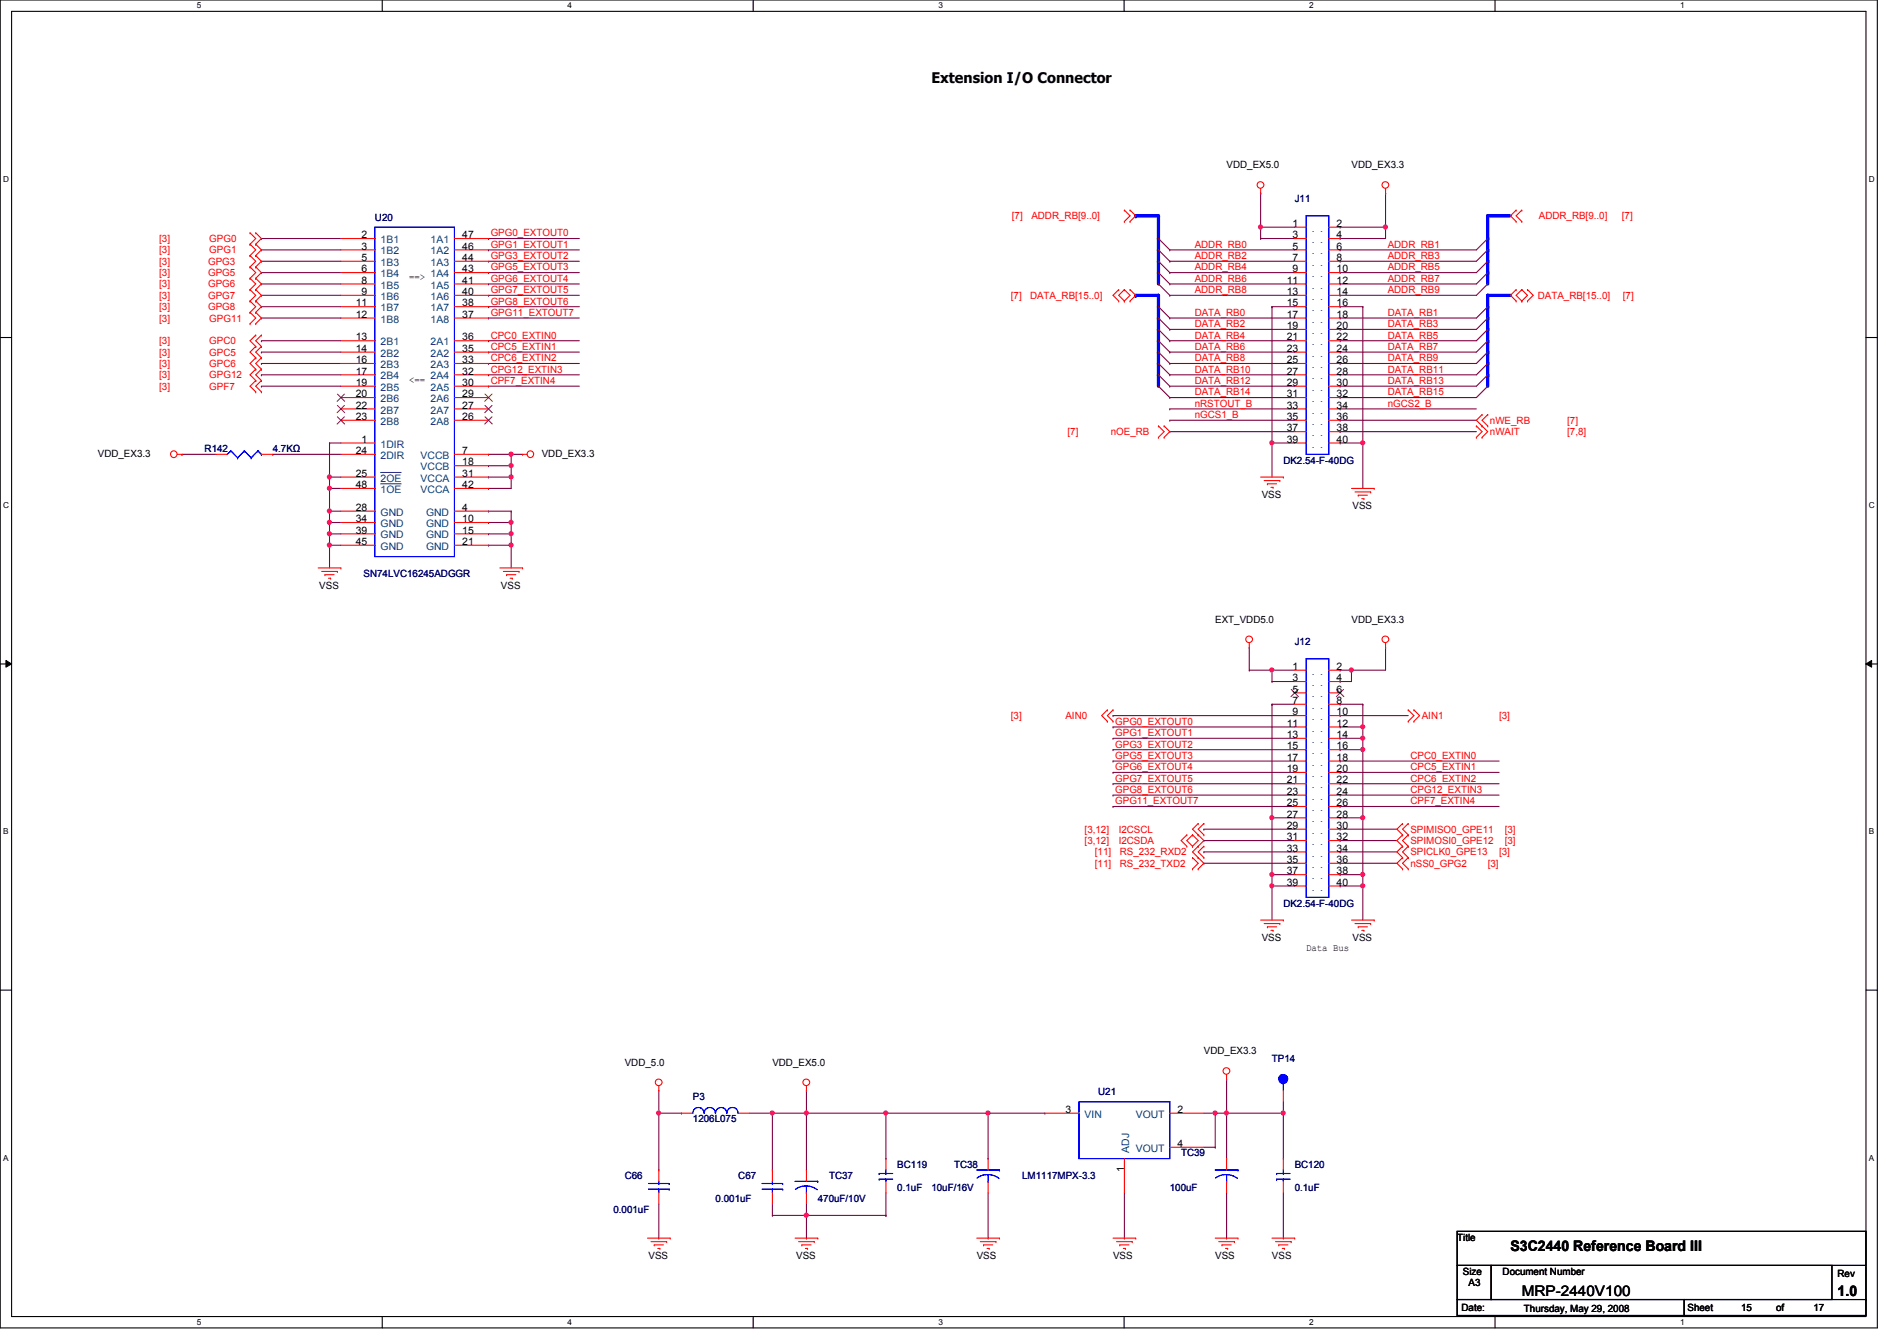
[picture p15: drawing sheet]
<svg xmlns="http://www.w3.org/2000/svg" width="297mm" height="210mm" viewBox="0 0 297 210" stroke-linecap="round" stroke-linejoin="round" font-family="sans-serif">
<defs><g id="words">
<g font-size="2.3">
<text x="145.8" y="13">Extension I/O Connector</text>
<text x="236.5" y="195.7">S3C2440 Reference Board III</text>
<text x="238.3" y="202.8">MRP-2440V100</text>
<text x="287.7" y="202.9">1.0</text>
</g>
<g font-size="1.6">
<text x="192.1" y="26.3">VDD_EX5.0</text>
<text x="211.6" y="26.3">VDD_EX3.3</text>
<text x="202.4" y="35.5">1</text>
<text x="209.3" y="35.5">2</text>
<text x="56.6" y="37.3">2</text>
<text x="56.6" y="39.1">3</text>
<text x="56.6" y="40.9">5</text>
<text x="72.4" y="37.3">47</text>
<text x="72.4" y="39.1">46</text>
<text x="72.4" y="40.9">44</text>
<text x="202.4" y="37.3">3</text>
<text x="202.4" y="39.1">5</text>
<text x="202.4" y="40.9">7</text>
<text x="209.3" y="37.3">4</text>
<text x="209.3" y="39.1">6</text>
<text x="209.3" y="40.9">8</text>
<text x="55.7" y="48">11</text>
<text x="56.6" y="42.6">6</text>
<text x="56.6" y="44.4">8</text>
<text x="56.6" y="46.2">9</text>
<text x="64" y="43.9">==&gt;</text>
<text x="72.4" y="42.6">43</text>
<text x="72.4" y="44.4">41</text>
<text x="72.4" y="46.2">40</text>
<text x="72.4" y="48">38</text>
<text x="201.5" y="44.4">11</text>
<text x="201.5" y="46.2">13</text>
<text x="201.5" y="48">15</text>
<text x="202.4" y="42.6">9</text>
<text x="209.3" y="42.6">10</text>
<text x="209.3" y="44.4">12</text>
<text x="209.3" y="46.2">14</text>
<text x="209.3" y="48">16</text>
<text x="55.7" y="49.7">12</text>
<text x="55.7" y="53.3">13</text>
<text x="72.4" y="49.7">37</text>
<text x="72.4" y="53.3">36</text>
<text x="201.5" y="49.7">17</text>
<text x="201.5" y="51.5">19</text>
<text x="201.5" y="53.3">21</text>
<text x="209.3" y="49.7">18</text>
<text x="209.3" y="51.5">20</text>
<text x="209.3" y="53.3">22</text>
<text x="55.7" y="55.1">14</text>
<text x="55.7" y="56.9">16</text>
<text x="55.7" y="58.6">17</text>
<text x="64" y="59.9">&lt;==</text>
<text x="72.4" y="55.1">35</text>
<text x="72.4" y="56.9">33</text>
<text x="72.4" y="58.6">32</text>
<text x="201.5" y="55.1">23</text>
<text x="201.5" y="56.9">25</text>
<text x="201.5" y="58.6">27</text>
<text x="209.3" y="55.1">24</text>
<text x="209.3" y="56.9">26</text>
<text x="209.3" y="58.6">28</text>
<text x="55.7" y="60.4">19</text>
<text x="55.7" y="62.2">20</text>
<text x="55.7" y="64">22</text>
<text x="55.7" y="65.7">23</text>
<text x="72.4" y="60.4">30</text>
<text x="72.4" y="62.2">29</text>
<text x="72.4" y="64">27</text>
<text x="72.4" y="65.7">26</text>
<text x="201.5" y="60.4">29</text>
<text x="201.5" y="62.2">31</text>
<text x="201.5" y="64">33</text>
<text x="201.5" y="65.7">35</text>
<text x="209.3" y="60.4">30</text>
<text x="209.3" y="62.2">32</text>
<text x="209.3" y="64">34</text>
<text x="209.3" y="65.7">36</text>
<text x="15.3" y="71.5">VDD_EX3.3</text>
<text x="55.7" y="71.1">24</text>
<text x="56.6" y="69.3">1</text>
<text x="72.4" y="71.1">7</text>
<text x="84.8" y="71.5">VDD_EX3.3</text>
<text x="201.5" y="67.5">37</text>
<text x="201.5" y="69.3">39</text>
<text x="209.3" y="67.5">38</text>
<text x="209.3" y="69.3">40</text>
<text x="55.7" y="76.4">48</text>
<text x="55.7" y="74.6">25</text>
<text x="72.4" y="72.9">18</text>
<text x="72.4" y="74.6">31</text>
<text x="72.4" y="76.4">42</text>
<text x="197.6" y="77.9">VSS</text>
<text x="55.7" y="80">28</text>
<text x="55.7" y="81.7">34</text>
<text x="55.7" y="83.5">39</text>
<text x="72.4" y="80">4</text>
<text x="72.4" y="81.7">10</text>
<text x="72.4" y="83.5">15</text>
<text x="211.8" y="79.7">VSS</text>
<text x="55.7" y="85.3">45</text>
<text x="72.4" y="85.3">21</text>
<text x="50" y="92.1">VSS</text>
<text x="78.4" y="92.1">VSS</text>
<text x="190.3" y="97.5">EXT_VDD5.0</text>
<text x="211.6" y="97.5">VDD_EX3.3</text>
<text x="202.4" y="104.9">1</text>
<text x="202.4" y="106.6">3</text>
<text x="209.3" y="104.9">2</text>
<text x="209.3" y="106.6">4</text>
<text x="201.5" y="113.7">11</text>
<text x="202.4" y="108.4">5</text>
<text x="202.4" y="110.2">7</text>
<text x="202.4" y="112">9</text>
<text x="209.3" y="108.4">6</text>
<text x="209.3" y="110.2">8</text>
<text x="209.3" y="112">10</text>
<text x="209.3" y="113.7">12</text>
<text x="201.5" y="115.5">13</text>
<text x="201.5" y="117.3">15</text>
<text x="201.5" y="119.1">17</text>
<text x="209.3" y="115.5">14</text>
<text x="209.3" y="117.3">16</text>
<text x="209.3" y="119.1">18</text>
<text x="201.5" y="120.9">19</text>
<text x="201.5" y="122.6">21</text>
<text x="201.5" y="124.4">23</text>
<text x="209.3" y="120.9">20</text>
<text x="209.3" y="122.6">22</text>
<text x="209.3" y="124.4">24</text>
<text x="201.5" y="126.2">25</text>
<text x="201.5" y="128">27</text>
<text x="201.5" y="129.8">29</text>
<text x="201.5" y="131.5">31</text>
<text x="209.3" y="126.2">26</text>
<text x="209.3" y="128">28</text>
<text x="209.3" y="129.8">30</text>
<text x="209.3" y="131.5">32</text>
<text x="201.5" y="133.3">33</text>
<text x="201.5" y="135.1">35</text>
<text x="201.5" y="136.9">37</text>
<text x="209.3" y="133.3">34</text>
<text x="209.3" y="135.1">36</text>
<text x="209.3" y="136.9">38</text>
<text x="201.5" y="138.6">39</text>
<text x="209.3" y="138.6">40</text>
<text x="197.6" y="147.2">VSS</text>
<text x="204.5" y="148.8">Data Bus</text>
<text x="211.8" y="147.2">VSS</text>
<text x="97.8" y="166.8">VDD_5.0</text>
<text x="120.9" y="166.8">VDD_EX5.0</text>
<text x="188.5" y="165">VDD_EX3.3</text>
<text x="166.8" y="174.2">3</text>
<text x="184.4" y="174.2">2</text>
<text x="184.4" y="179.5">4</text>
<text x="176" y="183.5" transform="rotate(-90 176 183.5)">1</text>
<text x="101.6" y="197">VSS</text>
<text x="124.7" y="197">VSS</text>
<text x="152.9" y="197">VSS</text>
<text x="174.3" y="197">VSS</text>
<text x="190.3" y="197">VSS</text>
<text x="199.2" y="197">VSS</text>
<text x="228.2" y="194.2">Title</text>
<text x="229.1" y="199.5">Size</text>
<text x="230" y="201.3">A3</text>
<text x="235.3" y="199.5">Document Number</text>
<text x="287.7" y="199.9">Rev</text>
<text x="228.8" y="205.2">Date:</text>
<text x="238.6" y="205.4">Thursday, May 29, 2008</text>
<text x="264.2" y="205.2">Sheet</text>
<text x="272.6" y="205.2">15</text>
<text x="278.1" y="205.2">of</text>
<text x="284" y="205.2">17</text>
</g>
<g font-size="1.6" fill="#000080">
<text x="58.7" y="34.7">U20</text>
<text x="202.7" y="31.7">J11</text>
<text x="32" y="70.8">R142</text>
<text x="42.7" y="70.8">4.7KΩ</text>
<text x="201" y="72.6">DK2.54-F-40DG</text>
<text x="56.9" y="90.3">SN74LVC16245ADGGR</text>
<text x="202.7" y="101">J12</text>
<text x="201" y="141.9">DK2.54-F-40DG</text>
<text x="199.2" y="166.2">TP14</text>
<text x="108.5" y="172.1">P3</text>
<text x="172" y="171.4">U21</text>
<text x="108.5" y="175.7">1206L075</text>
<text x="97.8" y="184.6">C66</text>
<text x="115.6" y="184.6">C67</text>
<text x="129.8" y="184.6">TC37</text>
<text x="140.5" y="182.8">BC119</text>
<text x="149.4" y="182.8">TC38</text>
<text x="160.1" y="184.6">LM1117MPX-3.3</text>
<text x="184.9" y="181">TC39</text>
<text x="202.7" y="182.8">BC120</text>
<text x="96" y="189.9">0.001uF</text>
<text x="112.1" y="188.1">0.001uF</text>
<text x="128.1" y="188.1">470uF/10V</text>
<text x="140.5" y="186.4">0.1uF</text>
<text x="145.8" y="186.4">10uF/16V</text>
<text x="183.2" y="186.4">100uF</text>
<text x="202.7" y="186.4">0.1uF</text>
</g>
<g font-size="1.6" fill="#f00">
<text x="158.4" y="34.3">[7]</text>
<text x="161.5" y="34.3">ADDR_RB[9..0]</text>
<text x="241" y="34.3">ADDR_RB[9..0]</text>
<text x="254" y="34.3">[7]</text>
<text x="24.9" y="41.4">[3]</text>
<text x="24.9" y="37.9">[3]</text>
<text x="24.9" y="39.7">[3]</text>
<text x="32.6" y="41.4">GPG3</text>
<text x="32.8" y="37.9">GPG0</text>
<text x="32.8" y="39.7">GPG1</text>
<text x="76.8" y="37">GPG0_EXTOUT0</text>
<text x="76.8" y="38.8">GPG1_EXTOUT1</text>
<text x="76.8" y="40.6">GPG3_EXTOUT2</text>
<text x="187.1" y="38.8">ADDR_RB0</text>
<text x="187.1" y="40.6">ADDR_RB2</text>
<text x="217.3" y="38.8">ADDR_RB1</text>
<text x="217.3" y="40.6">ADDR_RB3</text>
<text x="24.9" y="43.2">[3]</text>
<text x="24.9" y="45">[3]</text>
<text x="24.9" y="46.8">[3]</text>
<text x="32.6" y="43.2">GPG5</text>
<text x="32.6" y="45">GPG6</text>
<text x="32.6" y="46.8">GPG7</text>
<text x="76.8" y="42.3">GPG5_EXTOUT3</text>
<text x="76.8" y="44.1">GPG6_EXTOUT4</text>
<text x="76.8" y="45.9">GPG7_EXTOUT5</text>
<text x="76.8" y="47.7">GPG8_EXTOUT6</text>
<text x="158.3" y="46.8">[7]</text>
<text x="161.3" y="46.8">DATA_RB[15..0]</text>
<text x="187.1" y="42.3">ADDR_RB4</text>
<text x="187.1" y="44.1">ADDR_RB6</text>
<text x="187.1" y="45.9">ADDR_RB8</text>
<text x="217.3" y="42.3">ADDR_RB5</text>
<text x="217.3" y="44.1">ADDR_RB7</text>
<text x="217.3" y="45.9">ADDR_RB9</text>
<text x="240.8" y="46.8">DATA_RB[15..0]</text>
<text x="254.1" y="46.8">[7]</text>
<text x="24.9" y="48.6">[3]</text>
<text x="24.9" y="50.3">[3]</text>
<text x="24.9" y="53.9">[3]</text>
<text x="32.6" y="48.6">GPG8</text>
<text x="32.8" y="50.3">GPG11</text>
<text x="32.8" y="53.9">GPC0</text>
<text x="76.8" y="53">CPC0_EXTIN0</text>
<text x="76.8" y="49.4">GPG11_EXTOUT7</text>
<text x="187.1" y="53">DATA_RB4</text>
<text x="187.1" y="49.4">DATA_RB0</text>
<text x="187.1" y="51.2">DATA_RB2</text>
<text x="217.3" y="49.4">DATA_RB1</text>
<text x="217.3" y="53">DATA_RB5</text>
<text x="217.3" y="51.2">DATA_RB3</text>
<text x="24.9" y="55.7">[3]</text>
<text x="24.9" y="57.4">[3]</text>
<text x="24.9" y="59.2">[3]</text>
<text x="32.8" y="55.7">GPC5</text>
<text x="32.8" y="57.4">GPC6</text>
<text x="32.8" y="59.2">GPG12</text>
<text x="76.8" y="56.6">CPC6_EXTIN2</text>
<text x="76.8" y="54.8">CPC5_EXTIN1</text>
<text x="76.8" y="58.3">CPG12_EXTIN3</text>
<text x="187.1" y="54.8">DATA_RB6</text>
<text x="187.1" y="58.3">DATA_RB10</text>
<text x="187.1" y="56.6">DATA_RB8</text>
<text x="217.3" y="54.8">DATA_RB7</text>
<text x="217.3" y="58.3">DATA_RB11</text>
<text x="217.3" y="56.6">DATA_RB9</text>
<text x="24.9" y="61">[3]</text>
<text x="32.8" y="61">GPF7</text>
<text x="76.8" y="60.1">CPF7_EXTIN4</text>
<text x="187.1" y="60.1">DATA_RB12</text>
<text x="187.1" y="61.9">DATA_RB14</text>
<text x="187.1" y="63.7">nRSTOUT_B</text>
<text x="187.1" y="65.4">nGCS1_B</text>
<text x="217.3" y="61.9">DATA_RB15</text>
<text x="217.3" y="60.1">DATA_RB13</text>
<text x="217.3" y="63.7">nGCS2_B</text>
<text x="167.2" y="68.1">[7]</text>
<text x="173.9" y="68.1">nOE_RB</text>
<text x="233.3" y="68.1">nWAIT</text>
<text x="233.3" y="66.3">nWE_RB</text>
<text x="245.4" y="66.3">[7]</text>
<text x="245.4" y="68.1">[7,8]</text>
<text x="158.3" y="112.6">[3]</text>
<text x="166.8" y="112.6">AIN0</text>
<text x="174.6" y="113.5">GPG0_EXTOUT0</text>
<text x="222.6" y="112.6">AIN1</text>
<text x="234.7" y="112.6">[3]</text>
<text x="174.6" y="115.2">GPG1_EXTOUT1</text>
<text x="174.6" y="117">GPG3_EXTOUT2</text>
<text x="174.6" y="118.8">GPG5_EXTOUT3</text>
<text x="220.8" y="118.8">CPC0_EXTIN0</text>
<text x="174.6" y="120.6">GPG6_EXTOUT4</text>
<text x="174.6" y="122.3">GPG7_EXTOUT5</text>
<text x="174.6" y="124.1">GPG8_EXTOUT6</text>
<text x="174.6" y="125.9">GPG11_EXTOUT7</text>
<text x="220.8" y="124.1">CPG12_EXTIN3</text>
<text x="220.8" y="125.9">CPF7_EXTIN4</text>
<text x="220.8" y="120.6">CPC5_EXTIN1</text>
<text x="220.8" y="122.3">CPC6_EXTIN2</text>
<text x="169.8" y="130.3">[3,12]</text>
<text x="175.2" y="130.3">I2CSCL</text>
<text x="220.8" y="130.3">SPIMISO0_GPE11</text>
<text x="235.6" y="130.3">[3]</text>
<text x="169.8" y="132.1">[3,12]</text>
<text x="171.4" y="135.7">[11]</text>
<text x="171.4" y="133.9">[11]</text>
<text x="175.2" y="132.1">I2CSDA</text>
<text x="175.3" y="135.7">RS_232_TXD2</text>
<text x="175.3" y="133.9">RS_232_RXD2</text>
<text x="220.8" y="132.1">SPIMOSI0_GPE12</text>
<text x="220.8" y="133.9">SPICLK0_GPE13</text>
<text x="220.8" y="135.7">nSS0_GPG2</text>
<text x="233" y="135.7">[3]</text>
<text x="234.7" y="133.9">[3]</text>
<text x="235.6" y="132.1">[3]</text>
</g>
<g font-size="1.6" fill="#004080">
<text x="59.6" y="38.1">1B1</text>
<text x="59.6" y="39.8">1B2</text>
<text x="59.6" y="41.6">1B3</text>
<text x="67.4" y="38.1">1A1</text>
<text x="67.4" y="39.8">1A2</text>
<text x="67.4" y="41.6">1A3</text>
<text x="205.4" y="36.3">. .</text>
<text x="205.4" y="38.1">. .</text>
<text x="205.4" y="39.8">. .</text>
<text x="205.4" y="41.6">. .</text>
<text x="59.6" y="43.4">1B4</text>
<text x="59.6" y="45.2">1B5</text>
<text x="59.6" y="46.9">1B6</text>
<text x="67.4" y="43.4">1A4</text>
<text x="67.4" y="45.2">1A5</text>
<text x="67.4" y="46.9">1A6</text>
<text x="205.4" y="43.4">. .</text>
<text x="205.4" y="45.2">. .</text>
<text x="205.4" y="46.9">. .</text>
<text x="59.6" y="48.7">1B7</text>
<text x="59.6" y="50.5">1B8</text>
<text x="67.4" y="48.7">1A7</text>
<text x="67.4" y="50.5">1A8</text>
<text x="205.4" y="48.7">. .</text>
<text x="205.4" y="50.5">. .</text>
<text x="205.4" y="52.3">. .</text>
<text x="59.6" y="54.1">2B1</text>
<text x="59.6" y="55.8">2B2</text>
<text x="59.6" y="57.6">2B3</text>
<text x="59.6" y="59.4">2B4</text>
<text x="67.4" y="54.1">2A1</text>
<text x="67.4" y="55.8">2A2</text>
<text x="67.4" y="57.6">2A3</text>
<text x="67.4" y="59.4">2A4</text>
<text x="205.4" y="54.1">. .</text>
<text x="205.4" y="55.8">. .</text>
<text x="205.4" y="57.6">. .</text>
<text x="205.4" y="59.4">. .</text>
<text x="59.6" y="61.2">2B5</text>
<text x="59.6" y="62.9">2B6</text>
<text x="59.6" y="64.7">2B7</text>
<text x="67.4" y="61.2">2A5</text>
<text x="67.4" y="62.9">2A6</text>
<text x="67.4" y="64.7">2A7</text>
<text x="205.4" y="61.2">. .</text>
<text x="205.4" y="62.9">. .</text>
<text x="205.4" y="64.7">. .</text>
<text x="59.6" y="66.5">2B8</text>
<text x="59.6" y="70.1">1DIR</text>
<text x="59.6" y="71.8">2DIR</text>
<text x="65.9" y="71.8">VCCB</text>
<text x="67.4" y="66.5">2A8</text>
<text x="205.4" y="66.5">. .</text>
<text x="205.4" y="68.3">. .</text>
<text x="205.4" y="70.1">. .</text>
<text x="59.6" y="77.2">1OE</text>
<text x="59.6" y="75.4">2OE</text>
<text x="65.9" y="73.6">VCCB</text>
<text x="65.9" y="75.4">VCCA</text>
<text x="65.9" y="77.2">VCCA</text>
<text x="59.6" y="80.7">GND</text>
<text x="59.6" y="82.5">GND</text>
<text x="66.7" y="80.7">GND</text>
<text x="66.7" y="82.5">GND</text>
<text x="59.6" y="84.3">GND</text>
<text x="59.6" y="86.1">GND</text>
<text x="66.7" y="84.3">GND</text>
<text x="66.7" y="86.1">GND</text>
<text x="205.4" y="105.6">. .</text>
<text x="205.4" y="107.4">. .</text>
<text x="205.4" y="109.2">. .</text>
<text x="205.4" y="111">. .</text>
<text x="205.4" y="112.7">. .</text>
<text x="205.4" y="114.5">. .</text>
<text x="205.4" y="116.3">. .</text>
<text x="205.4" y="118.1">. .</text>
<text x="205.4" y="119.8">. .</text>
<text x="205.4" y="121.6">. .</text>
<text x="205.4" y="123.4">. .</text>
<text x="205.4" y="125.2">. .</text>
<text x="205.4" y="127">. .</text>
<text x="205.4" y="128.7">. .</text>
<text x="205.4" y="130.5">. .</text>
<text x="205.4" y="132.3">. .</text>
<text x="205.4" y="134.1">. .</text>
<text x="205.4" y="135.8">. .</text>
<text x="205.4" y="137.6">. .</text>
<text x="205.4" y="139.4">. .</text>
<text x="169.8" y="175">VIN</text>
<text x="177.8" y="175">VOUT</text>
<text x="176.8" y="180.5" transform="rotate(-90 176.8 180.5)">ADJ</text>
<text x="177.8" y="180.3">VOUT</text>
</g>
<g font-size="1.3">
<text x="30.8" y="1.3">5</text>
<text x="88.9" y="1.3">4</text>
<text x="146.9" y="1.3">3</text>
<text x="205" y="1.3">2</text>
<text x="263.1" y="1.3">1</text>
<text x=".5" y="28.4">D</text>
<text x="292.6" y="28.4">D</text>
<text x=".5" y="79.5">C</text>
<text x="292.6" y="79.5">C</text>
<text x=".5" y="130.6">B</text>
<text x="292.6" y="130.6">B</text>
<text x=".5" y="181.7">A</text>
<text x="292.6" y="181.7">A</text>
<text x="30.8" y="207.4">5</text>
<text x="88.9" y="207.4">4</text>
<text x="146.9" y="207.4">3</text>
<text x="205" y="207.4">2</text>
<text x="263.1" y="207.4">1</text>
</g>
</g></defs>
<path d="M0 0h294v207.9h-294zM1.8 1.8h290.4v204.3h-290.4z" fill="none" stroke="#000" stroke-width=".17"/>
<g fill="#fff">
<path d="M30.8 .2h.7v1.4h-.7z"/>
<path d="M30.8 206.2h.7v1.4h-.7z"/>
</g>
<path d="M59.9 0v1.8M59.9 206.1v1.8" fill="none" stroke="#000" stroke-width=".17"/>
<g fill="#fff">
<path d="M88.9 .2h.6v1.4h-.6z"/>
<path d="M88.9 206.2h.6v1.4h-.6z"/>
</g>
<path d="M117.9 0v1.8M117.9 206.1v1.8" fill="none" stroke="#000" stroke-width=".17"/>
<g fill="#fff">
<path d="M146.9 .2h.7v1.4h-.7z"/>
<path d="M146.9 206.2h.7v1.4h-.7z"/>
</g>
<path d="M176 0v1.8M176 206.1v1.8" fill="none" stroke="#000" stroke-width=".17"/>
<g fill="#fff">
<path d="M205 .2h.7v1.4h-.7z"/>
<path d="M205 206.2h.7v1.4h-.7z"/>
</g>
<path d="M234.1 0v1.8M234.1 206.1v1.8" fill="none" stroke="#000" stroke-width=".17"/>
<g fill="#fff">
<path d="M263.1 .2h.7v1.4h-.7z"/>
<path d="M263.1 206.2h.7v1.4h-.7z"/>
<path d="M.5 27.3h.9v1.4h-.9z"/>
<path d="M292.6 27.3h.9v1.4h-.9z"/>
<path d="M.5 78.4h.9v1.4h-.9z"/>
<path d="M292.6 78.4h.9v1.4h-.9z"/>
</g>
<path d="M0 52.8h1.8M292.2 52.8h1.8" fill="none" stroke="#000" stroke-width=".17"/>
<g fill="#fff">
<path d="M.5 129.5h.8v1.4h-.8z"/>
<path d="M292.6 129.5h.8v1.4h-.8z"/>
</g>
<path d="M0 103.9h1.8M292.2 103.9h1.8" fill="none" stroke="#000" stroke-width=".17"/>
<path d="M.9 103.4l.9 .5-.9 .5zM292.2 103.9l.9-.5v1z" fill="#000"/>
<path d="M.9 103.4l.9 .5-.9 .5zM292.2 103.9l.9-.5v1z" fill="none" stroke="#000" stroke-width=".16"/>
<g fill="#fff">
<path d="M.5 180.5h.8v1.4h-.8z"/>
<path d="M292.6 180.5h.8v1.4h-.8z"/>
</g>
<path d="M0 155h1.8M292.2 155h1.8" fill="none" stroke="#000" stroke-width=".17"/>
<path d="M177.8 33.8h3.6" fill="none" stroke="#00f" stroke-width=".51"/>
<circle cx="177.8" cy="33.8" r=".25" fill="#00f"/>
<path d="M177.8 46.2h3.6" fill="none" stroke="#00f" stroke-width=".51"/>
<circle cx="177.8" cy="46.2" r=".25" fill="#00f"/>
<path d="M195.6 101.3h.1M195.6 101.3v3.6M199.2 104.9h.1M199.2 104.9h3.5M211.6 104.9h.1M211.6 104.9h5.4" fill="none" stroke="#800040" stroke-width=".17"/>
<circle cx="211.6" cy="104.9" r=".32" fill="#f0f"/>
<circle cx="211.6" cy="104.9" r=".32" fill="none" stroke="#f0f" stroke-width=".17"/>
<path d="M209.8 37.3h.1M217 35.6h.1M217 35.6v1.7h-7.2M217 101.3h.1M217 101.3v3.6" fill="none" stroke="#800040" stroke-width=".17"/>
<circle cx="216.9" cy="35.5" r=".32" fill="#f0f"/>
<circle cx="216.9" cy="35.5" r=".32" fill="none" stroke="#f0f" stroke-width=".17"/>
<path d="M197.4 37.3h.1M197.4 35.6h.1M197.4 37.3h5.3M197.4 35.6v1.7" fill="none" stroke="#800040" stroke-width=".17"/>
<circle cx="197.4" cy="35.5" r=".32" fill="#f0f"/>
<circle cx="197.4" cy="35.5" r=".32" fill="none" stroke="#f0f" stroke-width=".17"/>
<g fill="none" stroke="#800040" stroke-width=".17">
<path d="M183.2 39.1h.1M183.2 39.1h19.5M209.8 39.1h.1M209.8 39.1h21.4M183.2 40.9h.1M183.2 42.7h.1M183.2 44.4h.1M183.2 46.2h.1M183.2 40.9h19.5M183.2 42.7h19.5M183.2 44.4h19.5M183.2 46.2h19.5"/>
<path d="M209.8 40.9h.1M209.8 42.7h.1M209.8 44.4h.1M209.8 46.2h.1M209.8 40.9h21.4M209.8 42.7h21.4M209.8 44.4h21.4M209.8 46.2h21.4M103.2 174.2h.1M103.2 170.7v3.5M117.4 174.2h3.5M120.9 174.2h.1"/>
<path d="M126.3 174.2h.1M126.3 170.7v3.5"/>
</g>
<circle cx="126.3" cy="174.2" r=".32" fill="#f0f"/>
<circle cx="126.3" cy="174.2" r=".32" fill="none" stroke="#f0f" stroke-width=".17"/>
<path d="M126.3 190.2h.1M126.3 188.5v1.7" fill="none" stroke="#800040" stroke-width=".17"/>
<circle cx="126.3" cy="190.2" r=".32" fill="#f0f"/>
<circle cx="126.3" cy="190.2" r=".32" fill="none" stroke="#f0f" stroke-width=".17"/>
<path d="M120.9 174.2v8.9M126.3 174.2v8.9M120.9 183.1h.1M126.3 183.1h.1" fill="none" stroke="#800040" stroke-width=".17"/>
<circle cx="120.9" cy="174.2" r=".32" fill="#f0f"/>
<circle cx="120.9" cy="174.2" r=".32" fill="none" stroke="#f0f" stroke-width=".17"/>
<path d="M103.2 174.2v8.9M103.2 183.1h.1M120.9 190.2h.1M120.9 188.5v1.7M120.9 190.2h5.4M126.3 190.2h.1M126.3 193.8h.1M126.3 190.2v3.6" fill="none" stroke="#800040" stroke-width=".17"/>
<circle cx="103.1" cy="174.2" r=".32" fill="#f0f"/>
<circle cx="103.1" cy="174.2" r=".32" fill="none" stroke="#f0f" stroke-width=".17"/>
<path d="M103.2 174.2h3.5M106.7 174.2h.1M188.5 174.2h1.8M190.3 174.2h.1M103.2 193.8h.1M103.2 188.5v5.3M192.1 193.8h.1M192.1 186.7v7.1" fill="none" stroke="#800040" stroke-width=".17"/>
<circle cx="190.3" cy="174.2" r=".32" fill="#f0f"/>
<circle cx="190.3" cy="174.2" r=".32" fill="none" stroke="#f0f" stroke-width=".17"/>
<path d="M154.7 174.2v7.2M201 174.2h.1M201 172.5v1.7M154.7 193.8h.1M154.7 181.4h.1M154.7 186.7v7.1M176.1 193.8h.1M176.1 186.7v7.1" fill="none" stroke="#800040" stroke-width=".17"/>
<circle cx="154.7" cy="174.2" r=".32" fill="#f0f"/>
<circle cx="154.7" cy="174.2" r=".32" fill="none" stroke="#f0f" stroke-width=".17"/>
<path d="M192.1 174.2h8.9M201 174.2h.1" fill="none" stroke="#800040" stroke-width=".17"/>
<circle cx="200.9" cy="174.2" r=".32" fill="#f0f"/>
<circle cx="200.9" cy="174.2" r=".32" fill="none" stroke="#f0f" stroke-width=".17"/>
<path d="M154.7 174.2h8.9M163.6 174.2h.1M192.1 174.2h.1M192.1 168.9v12.5M192.1 181.4h.1M201 193.8h.1M201 186.7v7.1" fill="none" stroke="#800040" stroke-width=".17"/>
<circle cx="192" cy="174.2" r=".32" fill="#f0f"/>
<circle cx="192" cy="174.2" r=".32" fill="none" stroke="#f0f" stroke-width=".17"/>
<path d="M120.9 174.2h17.8M126.3 174.2h.1M138.7 174.2h.1M201 174.2v7.2M201 181.4h.1" fill="none" stroke="#800040" stroke-width=".17"/>
<circle cx="138.7" cy="174.2" r=".32" fill="#f0f"/>
<circle cx="138.7" cy="174.2" r=".32" fill="none" stroke="#f0f" stroke-width=".17"/>
<path d="M154.7 174.2h.1M154.7 174.2h-16v7.2M126.3 190.2h12.4M138.7 181.4h.1M138.7 190.2h.1M138.7 186.7v3.5" fill="none" stroke="#800040" stroke-width=".17"/>
<path d="M181.4 48v1.8" fill="none" stroke="#00f" stroke-width=".51"/>
<circle cx="181.4" cy="48" r=".25" fill="#00f"/>
<path d="M181.4 42.7v1.7" fill="none" stroke="#00f" stroke-width=".51"/>
<circle cx="181.4" cy="42.7" r=".25" fill="#00f"/>
<path d="M181.4 58.7v1.8" fill="none" stroke="#00f" stroke-width=".51"/>
<circle cx="181.4" cy="58.7" r=".25" fill="#00f"/>
<path d="M181.4 56.9v1.8" fill="none" stroke="#00f" stroke-width=".51"/>
<circle cx="181.4" cy="56.9" r=".25" fill="#00f"/>
<g fill="none" stroke="#800040" stroke-width=".17">
<path d="M183.2 53.3h.1M183.2 55.1h.1M183.2 49.8h.1M183.2 51.6h.1M183.2 58.7h.1M183.2 56.9h.1M183.2 53.3h19.5M183.2 55.1h19.5M183.2 49.8h19.5M183.2 51.6h19.5M183.2 58.7h19.5M183.2 56.9h19.5"/>
<path d="M199.2 48h.1M199.2 48h3.5M209.8 55.1h.1M209.8 58.7h.1M209.8 49.8h.1M209.8 53.3h.1M209.8 51.6h.1M209.8 56.9h.1M209.8 53.3h21.4M209.8 55.1h21.4M209.8 49.8h21.4M209.8 51.6h21.4"/>
<path d="M209.8 58.7h21.4M209.8 56.9h21.4M183.2 60.5h.1M183.2 62.2h.1M183.2 64h.1M183.2 65.8h.1M183.2 67.6h.1M183.2 60.5h19.5M183.2 62.2h19.5M183.2 64h19.5M183.2 65.8h19.5M183.2 67.6h19.5"/>
<path d="M199.2 69.3h.1M199.2 69.3v5.4M209.8 62.2h.1M209.8 60.5h.1M209.8 64h.1M209.8 65.8h.1M209.8 67.6h.1M209.8 60.5h21.4M209.8 62.2h21.4M209.8 64h21.4M209.8 65.8h21.4M209.8 67.6h21.4"/>
</g>
<circle cx="199.1" cy="69.3" r=".32" fill="#f0f"/>
<circle cx="199.1" cy="69.3" r=".32" fill="none" stroke="#f0f" stroke-width=".17"/>
<path d="M209.8 48h.1M209.8 48h3.6M213.4 69.3h.1M213.4 69.3v7.2" fill="none" stroke="#800040" stroke-width=".17"/>
<circle cx="213.4" cy="69.3" r=".32" fill="#f0f"/>
<circle cx="213.4" cy="69.3" r=".32" fill="none" stroke="#f0f" stroke-width=".17"/>
<g fill="none" stroke="#800040" stroke-width=".17">
<path d="M197.4 35.6h.1M197.4 30.2h.1M197.4 35.6h5.3M197.4 30.2v5.4M209.8 35.6h.1M217 30.2h.1M217 30.2v5.4h-7.2M199.2 48h.1M199.2 48v21.3M213.4 48h.1M213.4 48v21.3h-3.6M199.2 69.3h.1"/>
<path d="M199.2 69.3h3.5M209.8 69.3h.1M199.2 106.7h.1M199.2 104.9h.1M199.2 104.9v1.8M199.2 106.7h3.5M209.8 106.7h.1M209.8 104.9h.1M209.8 104.9h1.8M211.6 104.9h.1M211.6 104.9v1.8h-1.8"/>
</g>
<circle cx="199.1" cy="104.9" r=".32" fill="#f0f"/>
<circle cx="199.1" cy="104.9" r=".32" fill="none" stroke="#f0f" stroke-width=".17"/>
<g fill="none" stroke="#800040" stroke-width=".17">
<path d="M174.3 112h.1M174.3 113.8h.1M174.3 115.6h.1M174.3 117.3h.1M174.3 119.1h.1M174.3 112h28.4M174.3 113.8h28.4M174.3 115.6h28.4M174.3 117.3h28.4M174.3 119.1h28.4M195.6 104.9h.1M195.6 104.9h3.6"/>
<path d="M199.2 110.2h.1M199.2 110.2h3.5M199.2 110.2v17.8M209.8 110.2h.1M209.8 112h.1M209.8 112h10.7M209.8 110.2h3.6M174.3 120.9h.1M174.3 122.7h.1M174.3 120.9h28.4M174.3 122.7h28.4M199.2 136.9h.1"/>
<path d="M199.2 136.9v1.8M199.2 136.9h3.5"/>
</g>
<circle cx="199.1" cy="136.9" r=".32" fill="#f0f"/>
<circle cx="199.1" cy="136.9" r=".32" fill="none" stroke="#f0f" stroke-width=".17"/>
<path d="M199.2 138.7h.1M199.2 138.7h3.5" fill="none" stroke="#800040" stroke-width=".17"/>
<circle cx="199.1" cy="138.7" r=".32" fill="#f0f"/>
<circle cx="199.1" cy="138.7" r=".32" fill="none" stroke="#f0f" stroke-width=".17"/>
<path d="M199.2 138.7h.1M199.2 138.7v5.3M209.8 136.9h.1M209.8 138.7h.1M209.8 136.9h3.6M209.8 138.7h3.6M213.4 138.7h.1M213.4 138.7v5.3" fill="none" stroke="#800040" stroke-width=".17"/>
<circle cx="213.4" cy="138.7" r=".32" fill="#f0f"/>
<circle cx="213.4" cy="138.7" r=".32" fill="none" stroke="#f0f" stroke-width=".17"/>
<g fill="none" stroke="#800040" stroke-width=".17">
<path d="M174.3 124.5h.1M174.3 126.2h.1M174.3 124.5h28.4M174.3 126.2h28.4M188.5 133.3h.1M188.5 135.1h.1M188.5 129.8h.1M188.5 131.6h.1M188.5 133.3h14.2M188.5 135.1h14.2M188.5 131.6h14.2M188.5 129.8h14.2"/>
<path d="M199.2 128h.1M199.2 128h3.5M209.8 135.1h.1M209.8 133.3h.1M209.8 131.6h.1M209.8 129.8h.1M209.8 133.3h8.9M209.8 135.1h8.9M209.8 131.6h8.9M209.8 129.8h8.9M213.4 136.9h.1M213.4 136.9v1.8"/>
</g>
<circle cx="213.4" cy="136.9" r=".32" fill="#f0f"/>
<circle cx="213.4" cy="136.9" r=".32" fill="none" stroke="#f0f" stroke-width=".17"/>
<path d="M213.4 128h.1M213.4 128v8.9" fill="none" stroke="#800040" stroke-width=".17"/>
<circle cx="213.4" cy="128" r=".32" fill="#f0f"/>
<circle cx="213.4" cy="128" r=".32" fill="none" stroke="#f0f" stroke-width=".17"/>
<path d="M199.2 128h.1M199.2 128v8.9" fill="none" stroke="#800040" stroke-width=".17"/>
<circle cx="199.1" cy="128" r=".32" fill="#f0f"/>
<circle cx="199.1" cy="128" r=".32" fill="none" stroke="#f0f" stroke-width=".17"/>
<path d="M233 42.7v1.7" fill="none" stroke="#00f" stroke-width=".51"/>
<circle cx="233" cy="42.7" r=".25" fill="#00f"/>
<path d="M233 33.8h3.5" fill="none" stroke="#00f" stroke-width=".51"/>
<circle cx="233" cy="33.8" r=".25" fill="#00f"/>
<path d="M233 58.7v1.8" fill="none" stroke="#00f" stroke-width=".51"/>
<circle cx="233" cy="58.7" r=".25" fill="#00f"/>
<path d="M233 46.2v1.8" fill="none" stroke="#00f" stroke-width=".51"/>
<circle cx="233" cy="46.2" r=".25" fill="#00f"/>
<path d="M233 46.2h3.5" fill="none" stroke="#00f" stroke-width=".51"/>
<circle cx="233" cy="46.2" r=".25" fill="#00f"/>
<g fill="none" stroke="#800040" stroke-width=".17">
<path d="M40.9 37.3h.1M40.9 39.1h.1M40.9 37.3h12.5M40.9 39.1h12.5M76.5 37.3h.1M76.5 39.1h.1M76.5 37.3h14.2M76.5 39.1h14.2M40.9 40.9h.1M40.9 42.7h.1M40.9 44.4h.1M40.9 46.2h.1"/>
<path d="M40.9 48h.1M40.9 49.8h.1M40.9 58.7h.1M40.9 53.3h.1M40.9 55.1h.1M40.9 56.9h.1M40.9 40.9h12.5M40.9 42.7h12.5M40.9 44.4h12.5M40.9 46.2h12.5M40.9 48h12.5M40.9 49.8h12.5"/>
<path d="M40.9 56.9h12.5M40.9 55.1h12.5M40.9 53.3h12.5M40.9 58.7h12.5M76.5 56.9h.1M76.5 55.1h.1M76.5 53.3h.1M76.5 58.7h.1M76.5 56.9h14.2M76.5 55.1h14.2M76.5 53.3h14.2M76.5 58.7h14.2"/>
<path d="M42.7 71.1h.1M42.7 71.1h10.7M80 71.1h.1M80 71.1h1.8M51.6 85.3h.1M51.6 85.3v3.6"/>
</g>
<circle cx="51.6" cy="85.3" r=".32" fill="#f0f"/>
<circle cx="51.6" cy="85.3" r=".32" fill="none" stroke="#f0f" stroke-width=".17"/>
<path d="M80 85.3h.1M80 85.3v3.6" fill="none" stroke="#800040" stroke-width=".17"/>
<circle cx="80" cy="85.3" r=".32" fill="#f0f"/>
<circle cx="80" cy="85.3" r=".32" fill="none" stroke="#f0f" stroke-width=".17"/>
<g fill="none" stroke="#800040" stroke-width=".17">
<path d="M76.5 42.7h.1M76.5 44.4h.1M76.5 46.2h.1M76.5 40.9h.1M76.5 42.7h14.2M76.5 44.4h14.2M76.5 46.2h14.2M76.5 40.9h14.2M28.5 71.1h.1M28.5 71.1h5.3M51.6 74.7h.1M51.6 69.3h.1"/>
<path d="M51.6 74.7h1.8M51.6 69.3v5.4M80 74.7h.1M80 74.7v1.8M51.6 81.8h.1M51.6 81.8h1.8"/>
</g>
<circle cx="80" cy="74.6" r=".32" fill="#f0f"/>
<circle cx="80" cy="74.6" r=".32" fill="none" stroke="#f0f" stroke-width=".17"/>
<path d="M76.5 76.5h.1M76.5 76.5h3.5M51.6 83.6h.1M51.6 83.6h1.8M80 81.8h.1M80 81.8v1.8" fill="none" stroke="#800040" stroke-width=".17"/>
<circle cx="80" cy="81.8" r=".32" fill="#f0f"/>
<circle cx="80" cy="81.8" r=".32" fill="none" stroke="#f0f" stroke-width=".17"/>
<path d="M76.5 74.7h.1M76.5 72.9h.1M76.5 74.7h3.5M76.5 72.9h3.5M51.6 81.8h.1M51.6 81.8v1.8" fill="none" stroke="#800040" stroke-width=".17"/>
<circle cx="51.6" cy="81.8" r=".32" fill="#f0f"/>
<circle cx="51.6" cy="81.8" r=".32" fill="none" stroke="#f0f" stroke-width=".17"/>
<path d="M51.6 76.5h.1M51.6 76.5v3.5" fill="none" stroke="#800040" stroke-width=".17"/>
<circle cx="51.6" cy="76.4" r=".32" fill="#f0f"/>
<circle cx="51.6" cy="76.4" r=".32" fill="none" stroke="#f0f" stroke-width=".17"/>
<g fill="none" stroke="#800040" stroke-width=".17">
<path d="M51.6 76.5h.1M51.6 69.3h.1M51.6 74.7h.1M51.6 76.5h1.8M51.6 69.3h1.8M51.6 74.7v1.8M51.6 85.3h.1M51.6 80h.1M51.6 85.3h1.8M51.6 80h1.8M76.5 81.8h.1M76.5 83.6h.1"/>
<path d="M76.5 80h.1M76.5 85.3h.1M76.5 85.3h3.5M76.5 80h3.5M76.5 83.6h3.5M80 80h.1M80 80v1.8h-3.5"/>
</g>
<circle cx="51.6" cy="74.6" r=".32" fill="#f0f"/>
<circle cx="51.6" cy="74.6" r=".32" fill="none" stroke="#f0f" stroke-width=".17"/>
<path d="M76.5 71.1h.1M76.5 71.1h3.5M80 83.6h.1M80 83.6v1.7" fill="none" stroke="#800040" stroke-width=".17"/>
<circle cx="80" cy="83.5" r=".32" fill="#f0f"/>
<circle cx="80" cy="83.5" r=".32" fill="none" stroke="#f0f" stroke-width=".17"/>
<path d="M51.6 83.6h.1M51.6 83.6v1.7" fill="none" stroke="#800040" stroke-width=".17"/>
<circle cx="51.6" cy="83.5" r=".32" fill="#f0f"/>
<circle cx="51.6" cy="83.5" r=".32" fill="none" stroke="#f0f" stroke-width=".17"/>
<path d="M80 71.1h.1M80 71.1v1.8" fill="none" stroke="#800040" stroke-width=".17"/>
<circle cx="80" cy="71.1" r=".32" fill="#f0f"/>
<circle cx="80" cy="71.1" r=".32" fill="none" stroke="#f0f" stroke-width=".17"/>
<path d="M80 72.9h.1M80 72.9v1.8" fill="none" stroke="#800040" stroke-width=".17"/>
<circle cx="80" cy="72.9" r=".32" fill="#f0f"/>
<circle cx="80" cy="72.9" r=".32" fill="none" stroke="#f0f" stroke-width=".17"/>
<path d="M51.6 80h.1M51.6 80v1.8" fill="none" stroke="#800040" stroke-width=".17"/>
<circle cx="51.6" cy="80" r=".32" fill="#f0f"/>
<circle cx="51.6" cy="80" r=".32" fill="none" stroke="#f0f" stroke-width=".17"/>
<g fill="none" stroke="#800040" stroke-width=".17">
<path d="M76.5 48h.1M76.5 49.8h.1M76.5 48h14.2M76.5 49.8h14.2M40.9 60.5h.1M40.9 60.5h12.5M76.5 60.5h.1M76.5 60.5h14.2M209.8 119.1h.1M209.8 119.1h24.9M213.4 117.3h.1M213.4 117.3v10.7h-3.6"/>
<path d="M209.8 124.5h.1M209.8 126.2h.1M209.8 120.9h.1M209.8 122.7h.1M209.8 128h.1M209.8 124.5h24.9M209.8 126.2h24.9M209.8 120.9h24.9M209.8 122.7h24.9"/>
</g>
<circle cx="213.4" cy="117.3" r=".32" fill="#f0f"/>
<circle cx="213.4" cy="117.3" r=".32" fill="none" stroke="#f0f" stroke-width=".17"/>
<path d="M209.8 113.8h.1M209.8 115.6h.1M209.8 113.8h3.6M213.4 110.2h.1M213.4 113.8h.1M213.4 110.2v5.4h-3.6" fill="none" stroke="#800040" stroke-width=".17"/>
<circle cx="213.4" cy="113.8" r=".32" fill="#f0f"/>
<circle cx="213.4" cy="113.8" r=".32" fill="none" stroke="#f0f" stroke-width=".17"/>
<path d="M209.8 117.3h.1M213.4 115.6h.1M213.4 115.6v1.7h-3.6" fill="none" stroke="#800040" stroke-width=".17"/>
<circle cx="213.4" cy="115.5" r=".32" fill="#f0f"/>
<circle cx="213.4" cy="115.5" r=".32" fill="none" stroke="#f0f" stroke-width=".17"/>
<path d="M188.5 179.6h1.8M190.3 179.6h.1M190.3 174.2h.1M190.3 174.2v5.4M190.3 174.2h1.8M192.1 174.2h.1" fill="none" stroke="#800040" stroke-width=".17"/>
<path d="M181.4 33.8v3.5" fill="none" stroke="#00f" stroke-width=".51"/>
<circle cx="181.4" cy="33.8" r=".25" fill="#00f"/>
<path d="M181.4 37.3v1.8" fill="none" stroke="#00f" stroke-width=".51"/>
<circle cx="181.4" cy="37.3" r=".25" fill="#00f"/>
<path d="M181.4 39.1v1.8" fill="none" stroke="#00f" stroke-width=".51"/>
<circle cx="181.4" cy="39.1" r=".25" fill="#00f"/>
<path d="M181.4 40.9v1.8" fill="none" stroke="#00f" stroke-width=".51"/>
<circle cx="181.4" cy="40.9" r=".25" fill="#00f"/>
<path d="M181.4 51.6v1.7" fill="none" stroke="#00f" stroke-width=".51"/>
<circle cx="181.4" cy="51.6" r=".25" fill="#00f"/>
<path d="M181.4 49.8v1.8" fill="none" stroke="#00f" stroke-width=".51"/>
<circle cx="181.4" cy="49.8" r=".25" fill="#00f"/>
<path d="M181.4 53.3v1.8" fill="none" stroke="#00f" stroke-width=".51"/>
<circle cx="181.4" cy="53.3" r=".25" fill="#00f"/>
<path d="M181.4 55.1v1.8" fill="none" stroke="#00f" stroke-width=".51"/>
<circle cx="181.4" cy="55.1" r=".25" fill="#00f"/>
<path d="M181.4 46.2v1.8" fill="none" stroke="#00f" stroke-width=".51"/>
<circle cx="181.4" cy="46.2" r=".25" fill="#00f"/>
<path d="M233 33.8v3.5" fill="none" stroke="#00f" stroke-width=".51"/>
<circle cx="233" cy="33.8" r=".25" fill="#00f"/>
<path d="M233 37.3v1.8" fill="none" stroke="#00f" stroke-width=".51"/>
<circle cx="233" cy="37.3" r=".25" fill="#00f"/>
<path d="M233 40.9v1.8" fill="none" stroke="#00f" stroke-width=".51"/>
<circle cx="233" cy="40.9" r=".25" fill="#00f"/>
<path d="M233 39.1v1.8" fill="none" stroke="#00f" stroke-width=".51"/>
<circle cx="233" cy="39.1" r=".25" fill="#00f"/>
<path d="M233 48v1.8" fill="none" stroke="#00f" stroke-width=".51"/>
<circle cx="233" cy="48" r=".25" fill="#00f"/>
<path d="M233 51.6v1.7" fill="none" stroke="#00f" stroke-width=".51"/>
<circle cx="233" cy="51.6" r=".25" fill="#00f"/>
<path d="M233 49.8v1.8" fill="none" stroke="#00f" stroke-width=".51"/>
<circle cx="233" cy="49.8" r=".25" fill="#00f"/>
<path d="M233 53.3v1.8" fill="none" stroke="#00f" stroke-width=".51"/>
<circle cx="233" cy="53.3" r=".25" fill="#00f"/>
<path d="M233 56.9v1.8" fill="none" stroke="#00f" stroke-width=".51"/>
<circle cx="233" cy="56.9" r=".25" fill="#00f"/>
<path d="M233 55.1v1.8" fill="none" stroke="#00f" stroke-width=".51"/>
<circle cx="233" cy="55.1" r=".25" fill="#00f"/>
<g fill="none" stroke="#f00" stroke-width=".17">
<path d="M39.2 38.2h.1M39.2 36.4h.1M39.2 36.4l.8 .9-.8 .9M39.2 38.2l.8 .9-.8 .9M40 36.4h.1M40 38.2h.1M40 36.4l.9 .9-.9 .9M40 38.2l.9 .9-.9 .9M53.4 37.3h5.3M53.4 39.1h5.3M71.2 37.3h5.3M71.2 39.1h5.3"/>
<path d="M176.1 34.7h.1M176.1 32.9h.1M176.1 32.9l.8 .9-.8 .9M176.9 32.9h.1M176.9 34.7h.1M176.9 32.9l.9 .9-.9 .9M197.4 30.2h.1M197.4 29.5v.7M202.7 37.3h1.8M202.7 39.1h1.8M202.7 35.6h1.8M208.1 37.3h1.7"/>
<path d="M208.1 39.1h1.7M208.1 35.6h1.7M217 30.2h.1M217 29.5v.7M237.4 32.9h.1M237.4 34.7h.1M237.4 32.9l-.9 .9 .9 .9M238.3 34.7h.1M238.3 32.9h.1M238.3 32.9l-.9 .9 .9 .9M39.2 40h.1M39.2 41.8h.1"/>
<path d="M39.2 50.7h.1M39.2 48.9h.1M39.2 43.6h.1M39.2 45.3h.1M39.2 47.1h.1M39.2 40l.8 .9-.8 .9M39.2 48.9l.8 .9-.8 .9M39.2 41.8l.8 .9-.8 .9M39.2 43.6l.8 .8-.8 .9M39.2 45.3l.8 .9-.8 .9M39.2 47.1l.8 .9-.8 .9M40 40h.1"/>
<path d="M40 41.8h.1M40 48.9h.1M40 50.7h.1M40 43.6h.1M40 45.3h.1M40 47.1h.1M40 52.5h.1M40 54.2h.1M40 56h.1M40 57.8h.1M40 59.6h.1M40 40l.9 .9-.9 .9"/>
<path d="M40 48.9l.9 .9-.9 .9M40 41.8l.9 .9-.9 .9M40 43.6l.9 .8-.9 .9M40 45.3l.9 .9-.9 .9M40 47.1l.9 .9-.9 .9M40 52.5l-.8 .8 .8 .9M40 54.2l-.8 .9 .8 .9M40 56l-.8 .9 .8 .9M40 59.6l-.8 .9 .8 .8M40 57.8l-.8 .9 .8 .9M40.9 52.5h.1M40.9 54.2h.1"/>
<path d="M40.9 56h.1M40.9 57.8h.1M40.9 59.6h.1M40.9 52.5l-.9 .8 .9 .9M40.9 54.2l-.9 .9 .9 .9M40.9 56l-.9 .9 .9 .9M40.9 59.6l-.9 .9 .9 .8M40.9 57.8l-.9 .9 .9 .9M53.4 40.9h5.3M53.4 42.7h5.3M53.4 44.4h5.3M53.4 46.2h5.3"/>
<path d="M53.4 48h5.3M53.4 49.8h5.3M53.4 53.3h5.3M53.4 55.1h5.3M53.4 56.9h5.3M53.4 58.7h5.3M71.2 40.9h5.3M71.2 42.7h5.3M71.2 44.4h5.3M71.2 46.2h5.3M71.2 48h5.3M71.2 49.8h5.3"/>
<path d="M71.2 53.3h5.3M71.2 55.1h5.3M71.2 56.9h5.3M71.2 58.7h5.3M175.2 45.3h.1M175.2 47.1h.1M175.2 45.3l-.9 .9 .9 .9M176.1 47.1h.1M176.1 45.3h.1M176.1 45.3l.8 .9-.8 .9M176.1 45.3l-.9 .9 .9 .9M176.9 47.1h.1"/>
<path d="M176.9 45.3h.1M176.9 45.3l.9 .9-.9 .9M202.7 40.9h1.8M202.7 42.7h1.8M202.7 44.4h1.8M202.7 46.2h1.8M202.7 48h1.8M202.7 49.8h1.8M202.7 53.3h1.8M202.7 55.1h1.8M202.7 56.9h1.8M202.7 58.7h1.8"/>
<path d="M202.7 51.6h1.8M208.1 40.9h1.7M208.1 42.7h1.7M208.1 44.4h1.7M208.1 46.2h1.7M208.1 48h1.7M208.1 49.8h1.7M208.1 53.3h1.7M208.1 55.1h1.7M208.1 56.9h1.7M208.1 58.7h1.7M208.1 51.6h1.7"/>
<path d="M237.4 47.1h.1M237.4 45.3h.1M237.4 45.3l-.9 .9 .9 .9M238.3 47.1h.1M238.3 45.3h.1M238.3 45.3l.9 .9-.9 .9M238.3 45.3l-.9 .9 .9 .9M239.2 45.3h.1M239.2 47.1h.1M239.2 45.3l.9 .9-.9 .9M27.8 71.1h.7M28.5 71.1h.1"/>
<path d="M40 61.3h.1M40.9 61.3h.1M53.4 76.5h5.3M53.4 74.7h5.3M53.4 71.1h5.3M53.4 60.5h5.3M53.4 62.2h5.3M53.4 64h5.3M53.4 65.8h5.3M53.4 69.3h5.3M71.2 76.5h5.3M71.2 74.7h5.3"/>
<path d="M71.2 71.1h5.3M71.2 60.5h5.3M71.2 62.2h5.3M71.2 64h5.3M71.2 65.8h5.3M71.2 72.9h5.3M81.8 71.1h.1M81.8 71.1h.7M181.4 68.5h.1M181.4 66.7h.1M181.4 66.7l.9 .9-.9 .9M182.3 66.7h.1"/>
<path d="M182.3 68.5h.1M182.3 66.7l.9 .9-.9 .9M197.4 74.7h3.6M197.9 75.2h2.5M198.5 75.7h.1M198.5 75.7h1.4M199 76.3h.3M199.3 76.3h.1M200.4 75.2h.1M201 74.7h.1M202.7 60.5h1.8M202.7 62.2h1.8"/>
<path d="M202.7 64h1.8M202.7 65.8h1.8M202.7 69.3h1.8M202.7 67.6h1.8M208.1 60.5h1.7M208.1 62.2h1.7M208.1 64h1.7M208.1 65.8h1.7M208.1 69.3h1.7M208.1 67.6h1.7M211.6 76.5h3.6M212.2 77h2.4"/>
<path d="M212.7 77.5h.1M212.7 77.5h1.4M213.2 78.1h.4M213.6 78.1h.1M214.6 77h.1M215.2 76.5h.1M231.2 66.7h.1M231.2 68.5h.1M231.2 66.7l.9 .9-.9 .9M232.1 66.7h.1M232.1 68.5h.1M232.1 64.9h.1"/>
<path d="M232.1 66.7l.9 .9-.9 .9M232.1 64.9l-.9 .9 .9 .9M233 66.7h.1M233 64.9h.1M233 64.9l-.9 .9 .9 .9M49.8 88.9h3.6M50.4 89.4h2.4M50.9 90h.1M50.9 90h1.4M51.4 90.5h.4M51.8 90.5h.1M52.8 89.4h.1"/>
<path d="M53.4 88.9h.1M53.4 80h5.3M53.4 81.8h5.3M53.4 83.6h5.3M53.4 85.3h5.3M71.2 80h5.3M71.2 81.8h5.3M71.2 83.6h5.3M71.2 85.3h5.3M78.3 88.9h3.5M78.8 89.4h2.5M79.3 90h.1"/>
<path d="M79.3 90h1.5M79.9 90.5h.3M80.2 90.5h.1M81.3 89.4h.1M81.8 88.9h.1M173.4 111.1h.1M173.4 112.9h.1M173.4 111.1l-.9 .9 .9 .9M174.3 111.1h.1M174.3 112.9h.1M174.3 111.1l-.9 .9 .9 .9M195.6 101.3h.1"/>
<path d="M195.6 100.6v.7M217 101.3h.1M217 100.6v.7M220.5 111.1h.1M220.5 112.9h.1M220.5 111.1l.9 .9-.9 .9M221.4 111.1h.1M221.4 112.9h.1M221.4 111.1l.9 .9-.9 .9M185.8 130.7h.1M185.8 132.5h.1M185.8 130.7l-.9 .9 .9 .9"/>
<path d="M186.7 136h.1M186.7 134.2h.1M186.7 132.5h.1M186.7 130.7h.1M186.7 134.2l.9 .9-.9 .9M186.7 130.7l-.9 .9 .9 .9M186.7 130.7l.9 .9-.9 .9M187.6 134.2h.1M187.6 136h.1M187.6 132.5h.1M187.6 128.9h.1M187.6 130.7h.1"/>
<path d="M187.6 134.2l.9 .9-.9 .9M187.6 128.9l-.9 .9 1.8 1.8-1.8 1.7 .9 .9M188.5 132.5h.1M188.5 134.2h.1M188.5 128.9h.1M188.5 130.7h.1M188.5 132.5l-.9 .8 .9 .9M188.5 128.9l-.9 .9 .9 .9M219.6 130.7h.1M219.6 132.5h.1M219.6 134.2h.1M219.6 128.9h.1"/>
<path d="M219.6 136h.1M219.6 130.7l-.9 .9 .9 .9M219.6 132.5l-.9 .8 .9 .9M219.6 128.9l-.9 .9 .9 .9M219.6 134.2l-.9 .9 .9 .9M220.5 132.5h.1M220.5 130.7h.1M220.5 134.2h.1M220.5 128.9h.1M220.5 136h.1M220.5 130.7l-.9 .9 .9 .9M220.5 132.5l-.9 .8 .9 .9"/>
<path d="M220.5 128.9l-.9 .9 .9 .9M220.5 134.2l-.9 .9 .9 .9M197.4 144h3.6M197.9 144.6h2.5M198.5 145.1h.1M198.5 145.1h1.4M199 145.6h.3M199.3 145.6h.1M200.4 144.6h.1M201 144h.1M211.6 144h3.6M212.2 144.6h2.4"/>
<path d="M212.7 145.1h.1M212.7 145.1h1.4M213.2 145.6h.4M213.6 145.6h.1M214.6 144.6h.1M215.2 144h.1M103.2 170.7h.1M103.2 170v.7M126.3 170.7h.1M126.3 170v.7M163.6 174.2h5.3M183.2 174.2h5.3"/>
<path d="M183.2 179.6h5.3M192.1 168.9h.1M192.1 168.2v.7M101.4 193.8h3.5M101.9 194.4h2.5M102.4 194.9h.1M102.4 194.9h1.5M103 195.4h.3M103.2 183.1v1.8M103.2 186.7v1.8M103.3 195.4h.1M104.4 194.4h.1"/>
<path d="M104.9 193.8h.1M124.5 193.8h3.6M125 194.4h2.5M125.6 194.9h.1M125.6 194.9h1.4M126.1 195.4h.3M126.3 183.1v1.8M126.3 186.7v1.8M126.4 195.4h.1M127.5 194.4h.1M128.1 193.8h.1M138.7 181.4v1.7"/>
<path d="M138.7 184.9v1.8M152.9 193.8h3.6M153.5 194.4h2.5M154 194.9h.1M154 194.9h1.4M154.6 195.4h.3M154.9 195.4h.1M156 194.4h.1M156.5 193.8h.1M174.3 193.8h3.5M174.8 194.4h2.5M175.3 194.9h.1"/>
<path d="M175.3 194.9h1.5M175.9 195.4h.3M176.1 181.4v5.3M176.2 195.4h.1M177.3 194.4h.1M177.8 193.8h.1M190.3 193.8h3.5M190.8 194.4h2.5M191.3 194.9h.1M191.3 194.9h1.5M191.9 195.4h.3M192.2 195.4h.1"/>
<path d="M193.3 194.4h.1M193.8 193.8h.1M199.2 193.8h3.5M199.7 194.4h2.5M200.2 194.9h.1M200.2 194.9h1.5M200.8 195.4h.3M201 181.4v1.7M201 184.9v1.8M201.1 195.4h.1M202.2 194.4h.1M202.7 193.8h.1"/>
<circle cx="197.4" cy="29" r=".52"/>
<circle cx="216.9" cy="29" r=".52"/>
<circle cx="27.2" cy="71.1" r=".52"/>
<circle cx="83" cy="71.1" r=".52"/>
<circle cx="195.6" cy="100.1" r=".52"/>
<circle cx="216.9" cy="100.1" r=".52"/>
<circle cx="103.1" cy="169.4" r=".52"/>
<circle cx="126.3" cy="169.4" r=".52"/>
<circle cx="192" cy="167.6" r=".52"/>
</g>
<g fill="none" stroke="#800040" stroke-width=".17">
<path d="M181.4 37.3h.1M181.4 39.1h.1M181.4 37.3l1.8 1.8M181.4 39.1l1.8 1.8M233 37.3h.1M233 39.1h.1M233 37.3l-1.8 1.8M233 39.1l-1.8 1.8M181.4 40.9h.1M181.4 42.7h.1M181.4 44.4h.1M181.4 58.7h.1"/>
<path d="M181.4 55.1h.1M181.4 53.3h.1M181.4 51.6h.1M181.4 48h.1M181.4 56.9h.1M181.4 49.8h.1M181.4 40.9l1.8 1.8M181.4 42.7l1.8 1.7M181.4 44.4l1.8 1.8M181.4 58.7l1.8 1.8M181.4 55.1l1.8 1.8M181.4 53.3l1.8 1.8"/>
<path d="M181.4 51.6l1.8 1.7M181.4 48l1.8 1.8M181.4 56.9l1.8 1.8M181.4 49.8l1.8 1.8M233 40.9h.1M233 42.7h.1M233 44.4h.1M233 58.7h.1M233 55.1h.1M233 53.3h.1M233 51.6h.1M233 48h.1"/>
<path d="M233 56.9h.1M233 49.8h.1M233 40.9l-1.8 1.8M233 42.7l-1.8 1.7M233 44.4l-1.8 1.8M233 58.7l-1.8 1.8M233 55.1l-1.8 1.8M233 53.3l-1.8 1.8M233 51.6l-1.8 1.7M233 48l-1.8 1.8M233 56.9l-1.8 1.8M233 49.8l-1.8 1.8"/>
<path d="M181.4 60.5h.1M181.4 60.5l1.8 1.7M233 60.5h.1M233 60.5l-1.8 1.7"/>
</g>
<path d="M228.2 192.7h64v5.4h-64zM228.2 198.1h5.3v5.3h-5.3zM233.5 198.1h53.3v5.3h-53.3zM292.2 198.2v5.2M228.2 203.4h35.5v2.5h-35.5zM263.7 203.4h28.5v2.5h-28.5zM292.2 203.4h.1" fill="none" stroke="#000" stroke-width=".17"/>
<g fill="none" stroke="#00f" stroke-width=".17">
<path d="M58.7 35.6h12.5v51.5h-12.5zM204.5 33.8h3.6v37.3h-3.6zM168.9 172.5h14.3v8.9h-14.3zM101.6 186.1h3.2M101.6 185.2h3.2M103.2 185.2h.1M103.2 186.1h.1M103.2 184.9v.3M103.2 186.1v.6M104.8 186.1h.1M104.8 185.2h.1M124.5 184.9h3.6"/>
<path d="M126.3 186.7h.1M126.3 185.6l.7 .1 1 .5M126.3 185.6l-1.1 .2-.7 .4M126.3 185.6v1.1M128.1 184.9h.1M137.7 184.6h.1M137.7 183.7h.1M137.7 184.6h2.1M137.7 183.7h2.1M138.7 184.6h.1M138.7 183.7h.1M138.7 183.1v.6"/>
<path d="M138.7 184.6v.3M199.9 184.6h.1M199.9 183.7h.1M199.9 184.6h2.1M199.9 183.7h2.1M201 184.6h.1M201 183.7h.1M201 183.1v.6M201 184.6v.3"/>
</g>
<path d="M52.8 61.7l1.2 1.1M52.8 63.5l1.2 1.1M52.8 65.2l1.2 1.2M53.9 61.7l-1.1 1.1M53.9 63.5l-1.1 1.1M53.9 65.2l-1.1 1.2M75.9 61.7l1.2 1.1M75.9 63.5l1.2 1.1M75.9 65.2l1.2 1.2M77 61.7l-1.1 1.1M77 63.5l-1.1 1.1M77 65.2l-1.1 1.2" fill="none" stroke="#804000" stroke-width=".16"/>
<path d="M59.6 75.7h3.2M59.6 74h3.2" fill="none" stroke="#004080" stroke-width=".16"/>
<circle cx="200.9" cy="168.9" r=".7" fill="#00f"/>
<g fill="none" stroke="#00f" stroke-width=".17">
<path d="M201 169.6h.1M201 169.6v1.1"/>
<circle cx="200.9" cy="168.9" r=".7"/>
</g>
<circle cx="200.9" cy="168.9" r=".7" fill="#00f"/>
<g fill="none" stroke="#00f" stroke-width=".17">
<path d="M36.1 70.6h.1M36.1 70.6l-.5 .5M36.1 70.6l1.1 1.1M37.2 71.7h.1M38.3 70.6h.1M38.3 70.6l-1.1 1.1M38.3 70.6l1 1.1M39.3 71.7h.1M40.4 70.6h.1M40.4 70.6l-1.1 1.1M40.4 70.6l.5 .5M40.9 71.1h.1"/>
<path d="M204.5 103.1h3.6v37.4h-3.6zM108.5 174.2a.87 .87 0 0 1 .9-.8 .87 .87 0 0 1 .8 .8M110.3 174.2a.87 .87 0 0 1 .8-.8 .87 .87 0 0 1 .9 .8M112.1 174.2a.87 .87 0 0 1 .8-.8 .87 .87 0 0 1 .9 .8M113.8 174.2a.87 .87 0 0 1 .9-.8 .87 .87 0 0 1 .9 .8M201 169.6h.1M201 169.6v1.1M119.3 186.1h3.3M119.3 185.2h3.3M120.9 185.2h.1M120.9 186.1h.1M120.9 184.9v.3"/>
<path d="M120.9 186.1v.6M122.6 186.1h.1M122.6 185.2h.1M152.9 183.1h3.6M154.7 184.9h.1M154.7 183.9l.7 .1 1 .4M154.7 183.9l-1.1 .1-.6 .4M154.7 183.9v1M156.5 183.1h.1M190.3 183.1h3.5M192.1 184.9h.1M192.1 183.9l.7 .1 1 .4"/>
<path d="M192.1 183.9l-1.2 .1-.6 .4M192.1 183.9v1M193.8 183.1h.1"/>
<circle cx="200.9" cy="168.9" r=".7"/>
</g>
<g fill="none" stroke="#f00" stroke-width=".17">
<path d="M33.8 71.1h1.8M40.9 71.1h1.8M202.7 104.9h1.8M202.7 106.7h1.8M202.7 108.5h1.8M202.7 110.2h1.8M202.7 112h1.8M202.7 113.8h1.8M202.7 115.6h1.8M202.7 117.3h1.8M202.7 119.1h1.8M208.1 104.9h1.7"/>
<path d="M208.1 106.7h1.7M208.1 108.5h1.7M208.1 110.2h1.7M208.1 112h1.7M208.1 113.8h1.7M208.1 115.6h1.7M208.1 117.3h1.7M208.1 119.1h1.7M202.7 120.9h1.8M202.7 122.7h1.8M202.7 124.5h1.8M202.7 126.2h1.8"/>
<path d="M202.7 128h1.8M202.7 129.8h1.8M202.7 131.6h1.8M202.7 133.3h1.8M202.7 135.1h1.8M202.7 136.9h1.8M202.7 138.7h1.8M208.1 120.9h1.7M208.1 122.7h1.7M208.1 124.5h1.7M208.1 126.2h1.7M208.1 128h1.7"/>
<path d="M208.1 129.8h1.7M208.1 131.6h1.7M208.1 133.3h1.7M208.1 135.1h1.7M208.1 136.9h1.7M208.1 138.7h1.7M106.7 174.2h1.8M115.6 174.2h1.8M201 170.7v1.8M120.9 183.1v1.8M120.9 186.7v1.8M154.7 181.4v1.7"/>
<path d="M154.7 184.9v1.8M192.1 181.4v1.7M192.1 184.9v1.8"/>
</g>
<path d="M202.2 107.9l1.1 1.1M203.3 107.9l-1.2 1.1M209.3 107.9l1.1 1.1M210.4 107.9l-1.2 1.1" fill="none" stroke="#804000" stroke-width=".16"/>
<circle cx="211.6" cy="104.9" r=".32" fill="#f0f"/>
<circle cx="211.6" cy="104.9" r=".32" fill="none" stroke="#f0f" stroke-width=".17"/>
<circle cx="216.9" cy="35.5" r=".32" fill="#f0f"/>
<circle cx="216.9" cy="35.5" r=".32" fill="none" stroke="#f0f" stroke-width=".17"/>
<circle cx="197.4" cy="35.5" r=".32" fill="#f0f"/>
<circle cx="197.4" cy="35.5" r=".32" fill="none" stroke="#f0f" stroke-width=".17"/>
<circle cx="126.3" cy="174.2" r=".32" fill="#f0f"/>
<circle cx="126.3" cy="174.2" r=".32" fill="none" stroke="#f0f" stroke-width=".17"/>
<circle cx="126.3" cy="190.2" r=".32" fill="#f0f"/>
<circle cx="126.3" cy="190.2" r=".32" fill="none" stroke="#f0f" stroke-width=".17"/>
<circle cx="120.9" cy="174.2" r=".32" fill="#f0f"/>
<circle cx="120.9" cy="174.2" r=".32" fill="none" stroke="#f0f" stroke-width=".17"/>
<circle cx="103.1" cy="174.2" r=".32" fill="#f0f"/>
<circle cx="103.1" cy="174.2" r=".32" fill="none" stroke="#f0f" stroke-width=".17"/>
<circle cx="190.3" cy="174.2" r=".32" fill="#f0f"/>
<circle cx="190.3" cy="174.2" r=".32" fill="none" stroke="#f0f" stroke-width=".17"/>
<circle cx="154.7" cy="174.2" r=".32" fill="#f0f"/>
<circle cx="154.7" cy="174.2" r=".32" fill="none" stroke="#f0f" stroke-width=".17"/>
<circle cx="200.9" cy="174.2" r=".32" fill="#f0f"/>
<circle cx="200.9" cy="174.2" r=".32" fill="none" stroke="#f0f" stroke-width=".17"/>
<circle cx="192" cy="174.2" r=".32" fill="#f0f"/>
<circle cx="192" cy="174.2" r=".32" fill="none" stroke="#f0f" stroke-width=".17"/>
<circle cx="138.7" cy="174.2" r=".32" fill="#f0f"/>
<circle cx="138.7" cy="174.2" r=".32" fill="none" stroke="#f0f" stroke-width=".17"/>
<circle cx="199.1" cy="69.3" r=".32" fill="#f0f"/>
<circle cx="199.1" cy="69.3" r=".32" fill="none" stroke="#f0f" stroke-width=".17"/>
<circle cx="213.4" cy="69.3" r=".32" fill="#f0f"/>
<circle cx="213.4" cy="69.3" r=".32" fill="none" stroke="#f0f" stroke-width=".17"/>
<circle cx="199.1" cy="104.9" r=".32" fill="#f0f"/>
<circle cx="199.1" cy="104.9" r=".32" fill="none" stroke="#f0f" stroke-width=".17"/>
<circle cx="199.1" cy="136.9" r=".32" fill="#f0f"/>
<circle cx="199.1" cy="136.9" r=".32" fill="none" stroke="#f0f" stroke-width=".17"/>
<circle cx="199.1" cy="138.7" r=".32" fill="#f0f"/>
<circle cx="199.1" cy="138.7" r=".32" fill="none" stroke="#f0f" stroke-width=".17"/>
<circle cx="213.4" cy="138.7" r=".32" fill="#f0f"/>
<circle cx="213.4" cy="138.7" r=".32" fill="none" stroke="#f0f" stroke-width=".17"/>
<circle cx="213.4" cy="136.9" r=".32" fill="#f0f"/>
<circle cx="213.4" cy="136.9" r=".32" fill="none" stroke="#f0f" stroke-width=".17"/>
<circle cx="213.4" cy="128" r=".32" fill="#f0f"/>
<circle cx="213.4" cy="128" r=".32" fill="none" stroke="#f0f" stroke-width=".17"/>
<circle cx="199.1" cy="128" r=".32" fill="#f0f"/>
<circle cx="199.1" cy="128" r=".32" fill="none" stroke="#f0f" stroke-width=".17"/>
<circle cx="51.6" cy="85.3" r=".32" fill="#f0f"/>
<circle cx="51.6" cy="85.3" r=".32" fill="none" stroke="#f0f" stroke-width=".17"/>
<circle cx="80" cy="85.3" r=".32" fill="#f0f"/>
<circle cx="80" cy="85.3" r=".32" fill="none" stroke="#f0f" stroke-width=".17"/>
<circle cx="80" cy="74.6" r=".32" fill="#f0f"/>
<circle cx="80" cy="74.6" r=".32" fill="none" stroke="#f0f" stroke-width=".17"/>
<circle cx="80" cy="81.8" r=".32" fill="#f0f"/>
<circle cx="80" cy="81.8" r=".32" fill="none" stroke="#f0f" stroke-width=".17"/>
<circle cx="51.6" cy="81.8" r=".32" fill="#f0f"/>
<circle cx="51.6" cy="81.8" r=".32" fill="none" stroke="#f0f" stroke-width=".17"/>
<circle cx="51.6" cy="76.4" r=".32" fill="#f0f"/>
<circle cx="51.6" cy="76.4" r=".32" fill="none" stroke="#f0f" stroke-width=".17"/>
<circle cx="51.6" cy="74.6" r=".32" fill="#f0f"/>
<circle cx="51.6" cy="74.6" r=".32" fill="none" stroke="#f0f" stroke-width=".17"/>
<circle cx="80" cy="83.5" r=".32" fill="#f0f"/>
<circle cx="80" cy="83.5" r=".32" fill="none" stroke="#f0f" stroke-width=".17"/>
<circle cx="51.6" cy="83.5" r=".32" fill="#f0f"/>
<circle cx="51.6" cy="83.5" r=".32" fill="none" stroke="#f0f" stroke-width=".17"/>
<circle cx="80" cy="71.1" r=".32" fill="#f0f"/>
<circle cx="80" cy="71.1" r=".32" fill="none" stroke="#f0f" stroke-width=".17"/>
<circle cx="80" cy="72.9" r=".32" fill="#f0f"/>
<circle cx="80" cy="72.9" r=".32" fill="none" stroke="#f0f" stroke-width=".17"/>
<circle cx="51.6" cy="80" r=".32" fill="#f0f"/>
<circle cx="51.6" cy="80" r=".32" fill="none" stroke="#f0f" stroke-width=".17"/>
<circle cx="213.4" cy="117.3" r=".32" fill="#f0f"/>
<circle cx="213.4" cy="117.3" r=".32" fill="none" stroke="#f0f" stroke-width=".17"/>
<circle cx="213.4" cy="113.8" r=".32" fill="#f0f"/>
<circle cx="213.4" cy="113.8" r=".32" fill="none" stroke="#f0f" stroke-width=".17"/>
<circle cx="213.4" cy="115.5" r=".32" fill="#f0f"/>
<circle cx="213.4" cy="115.5" r=".32" fill="none" stroke="#f0f" stroke-width=".17"/>
<use href="#words"/>
</svg>
